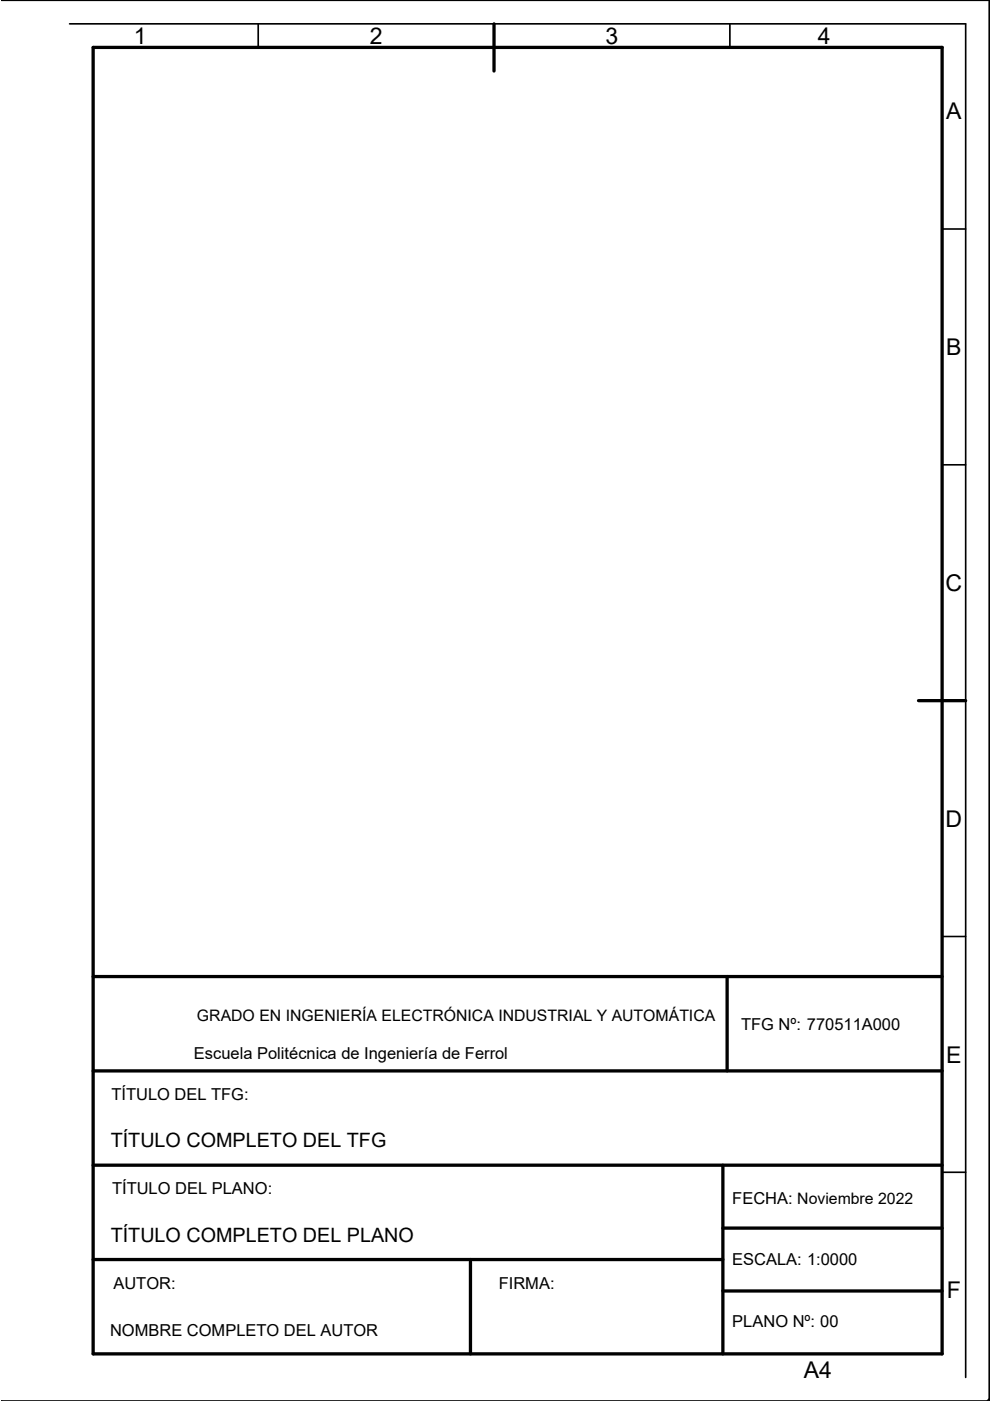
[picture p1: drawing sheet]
<svg xmlns="http://www.w3.org/2000/svg" width="210mm" height="297mm" viewBox="0 0 210 297" stroke-linecap="round" stroke-linejoin="round" font-family="sans-serif">
<defs><g id="words">
<g font-size="4.9">
<text x="28.4" y="9.3">1</text>
<text x="78.4" y="9.3">2</text>
<text x="128.4" y="9.3">3</text>
<text x="173.4" y="9.3">4</text>
<text x="200.6" y="25.3">A</text>
<text x="200.6" y="75.3">B</text>
<text x="200.5" y="125.3">C</text>
<text x="200.5" y="175.3">D</text>
<text x="200.6" y="225.3">E</text>
<text x="200.8" y="275.3">F</text>
<text x="170.4" y="292.1">A4</text>
</g>
<g font-size="4.2">
<text x="23.5" y="243.3">TÍTULO COMPLETO DEL TFG</text>
<text x="23.5" y="263.2">TÍTULO COMPLETO DEL PLANO</text>
</g>
<g font-size="3.5">
<text x="157.1" y="218.3">TFG Nº: 770511A000</text>
<text x="41.1" y="224.4">Escuela Politécnica de Ingeniería de Ferrol</text>
<text x="23.6" y="233.3">TÍTULO DEL TFG:</text>
<text x="23.8" y="253.2">TÍTULO DEL PLANO:</text>
<text x="155.3" y="255.2">FECHA: Noviembre 2022</text>
<text x="155.3" y="268.3">ESCALA: 1:0000</text>
<text x="24" y="273.2">AUTOR:</text>
<text x="105.7" y="273.2">FIRMA:</text>
<text x="155.3" y="281.2">PLANO Nº: 00</text>
<text x="23.3" y="283.2">NOMBRE COMPLETO DEL AUTOR</text>
</g>
<text font-size="3.4" x="41.8" y="216.5">GRADO EN INGENIERÍA ELECTRÓNICA INDUSTRIAL Y AUTOMÁTICA</text>
</g></defs>
<!-- layer: 0 -->
<path d="M.3 297h.1M209.7 296.5l-.5 .5" fill="none" stroke="#000" stroke-width=".25"/>
<path d="M19.7 10.1h180v276.9h-180zM104.7 5.1v10M194.7 148.6h10M19.7 207h180M154.2 207v20.1M19.7 227.1h180M19.7 247h180M153.3 247v40M19.7 267h133.6M99.7 267v20M153.3 260.4h46.4M153.3 273.7h46.4" fill="none" stroke="#000" stroke-width=".7"/>
<path d="M.3 .1h209.4v296.9h-209.4M14.8 5.1h189.9v286.9M54.7 5.1v5M154.7 5.1v5M199.7 48.6h5M199.7 98.5h5M199.7 198.6h5M199.7 248.5h5" fill="none" stroke="#000" stroke-width=".35"/>
<path d="M21 208.1h16v17.8h-16z" fill="none" stroke="#fff" stroke-width=".25"/>
<use href="#words"/>
</svg>
